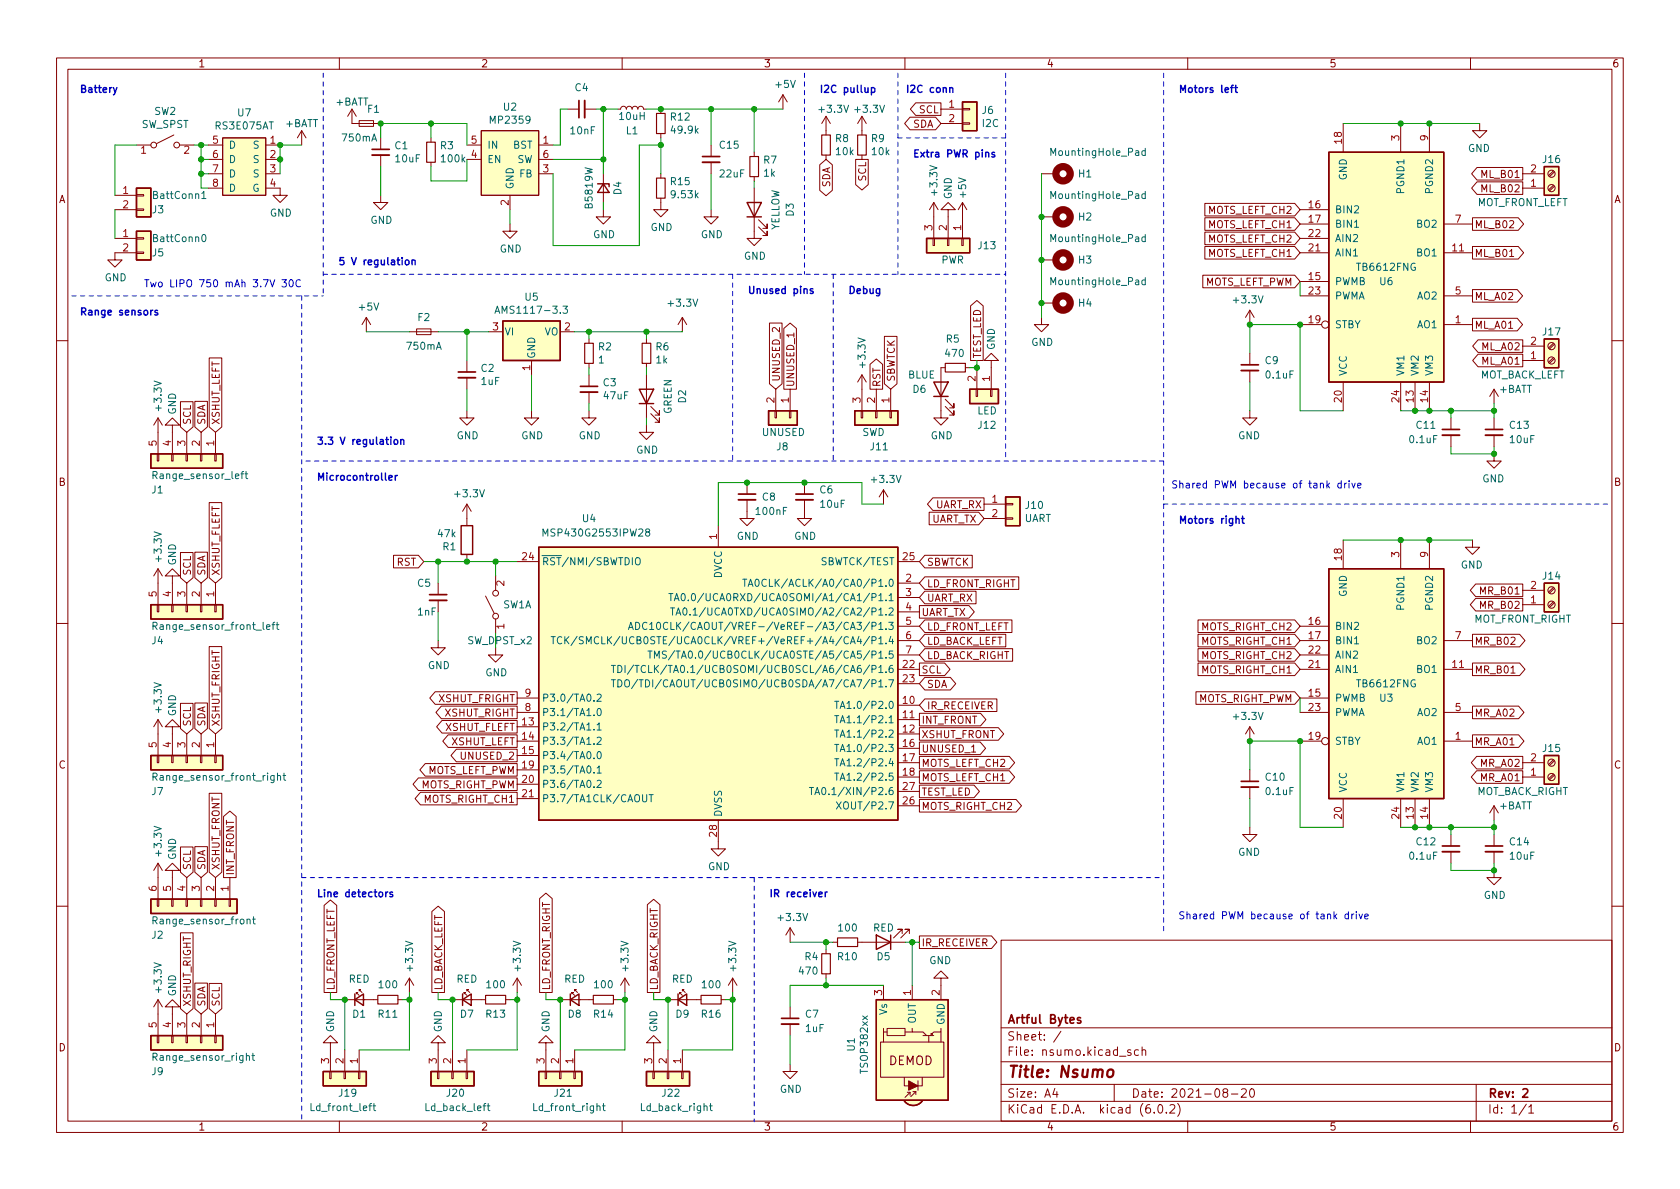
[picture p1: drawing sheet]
<svg xmlns="http://www.w3.org/2000/svg" width="297mm" height="210mm" viewBox="0 0 297 210" stroke-linecap="round" stroke-linejoin="round" font-family="sans-serif">
<defs><g id="words">
<text font-size="2.8" fill="#840000" x="178" y="190.6">Title: Nsumo</text>
<g font-size="2.1" fill="#840000">
<text x="178" y="184">Sheet: /</text>
<text x="178" y="181">Artful Bytes</text>
<text x="157.1" y="188.3">DEMOD</text>
<text x="178" y="186.7">File: nsumo.kicad_sch</text>
<text x="178" y="196.9">KiCad E.D.A. kicad (6.0.2)</text>
<text x="178" y="194.1">Size: A4</text>
<text x="200" y="194.1">Date: 2021-08-20</text>
<text x="263" y="194.1">Rev: 2</text>
<text x="263" y="196.9">Id: 1/1</text>
</g>
<g font-size="1.8" fill="#840000">
<text x="35" y="11.9">1</text>
<text x="85" y="11.9">2</text>
<text x="135" y="11.9">3</text>
<text x="185" y="11.9">4</text>
<text x="235" y="11.9">5</text>
<text x="285" y="11.9">6</text>
<text x="161.4" y="22.6">SDA</text>
<text x="162.5" y="20">SCL</text>
<text x="10.3" y="35.9">A</text>
<text x="146.8" y="33.2" transform="rotate(-90 146.8 33.2)">SDA</text>
<text x="153.1" y="32" transform="rotate(-90 153.1 32)">SCL</text>
<text x="262.1" y="31.5">ML_B01</text>
<text x="262.1" y="34">ML_B02</text>
<text x="285.3" y="35.9">A</text>
<text x="213.6" y="40.3">MOTS_LEFT_CH1</text>
<text x="213.6" y="37.8">MOTS_LEFT_CH2</text>
<text x="260.7" y="40.3">ML_B02</text>
<text x="213.6" y="45.4">MOTS_LEFT_CH1</text>
<text x="213.6" y="42.9">MOTS_LEFT_CH2</text>
<text x="260.7" y="45.4">ML_B01</text>
<text x="212.8" y="50.5">MOTS_LEFT_PWM</text>
<text x="260.7" y="53">ML_A02</text>
<text x="260.7" y="58.1">ML_A01</text>
<text x="173.4" y="63.4" transform="rotate(-90 173.4 63.4)">TEST_LED</text>
<text x="262.1" y="64.5">ML_A01</text>
<text x="262.1" y="61.9">ML_A02</text>
<text x="137.9" y="67.6" transform="rotate(-90 137.9 67.6)">UNUSED_2</text>
<text x="140.4" y="68.5" transform="rotate(-90 140.4 68.5)">UNUSED_1</text>
<text x="155.7" y="68.5" transform="rotate(-90 155.7 68.5)">RST</text>
<text x="158.2" y="67.6" transform="rotate(-90 158.2 67.6)">SBWTCK</text>
<text x="33.7" y="75.2" transform="rotate(-90 33.7 75.2)">SCL</text>
<text x="36.3" y="75.2" transform="rotate(-90 36.3 75.2)">SDA</text>
<text x="38.8" y="75.2" transform="rotate(-90 38.8 75.2)">XSHUT_LEFT</text>
<text x="10.3" y="85.9">B</text>
<text x="165.3" y="89.9">UART_RX</text>
<text x="285.3" y="85.9">B</text>
<text x="164.6" y="92.4">UART_TX</text>
<text x="33.7" y="101.8" transform="rotate(-90 33.7 101.8)">SCL</text>
<text x="36.3" y="101.8" transform="rotate(-90 36.3 101.8)">SDA</text>
<text x="38.8" y="101.8" transform="rotate(-90 38.8 101.8)">XSHUT_FLEFT</text>
<text x="70.1" y="100">RST</text>
<text x="163.8" y="100">SBWTCK</text>
<text x="163.8" y="106.4">UART_RX</text>
<text x="163.8" y="103.8">LD_FRONT_RIGHT</text>
<text x="261.9" y="107.7">MR_B02</text>
<text x="261.9" y="105.1">MR_B01</text>
<text x="162.9" y="108.9">UART_TX</text>
<text x="163.8" y="111.5">LD_FRONT_LEFT</text>
<text x="212.5" y="111.5">MOTS_RIGHT_CH2</text>
<text x="162.9" y="119.1">SCL</text>
<text x="163.8" y="114">LD_BACK_LEFT</text>
<text x="163.8" y="116.5">LD_BACK_RIGHT</text>
<text x="212.5" y="116.5">MOTS_RIGHT_CH2</text>
<text x="212.5" y="114">MOTS_RIGHT_CH1</text>
<text x="212.5" y="119.1">MOTS_RIGHT_CH1</text>
<text x="260.7" y="114">MR_B02</text>
<text x="260.7" y="119.1">MR_B01</text>
<text x="77.6" y="124.2">XSHUT_FRIGHT</text>
<text x="163.8" y="121.6">SDA</text>
<text x="163.8" y="125.4">IR_RECEIVER</text>
<text x="211.7" y="124.2">MOTS_RIGHT_PWM</text>
<text x="33.7" y="128.5" transform="rotate(-90 33.7 128.5)">SCL</text>
<text x="36.3" y="128.5" transform="rotate(-90 36.3 128.5)">SDA</text>
<text x="38.8" y="128.5" transform="rotate(-90 38.8 128.5)">XSHUT_FRIGHT</text>
<text x="78.6" y="129.2">XSHUT_FLEFT</text>
<text x="78.6" y="126.7">XSHUT_RIGHT</text>
<text x="79.7" y="131.8">XSHUT_LEFT</text>
<text x="162.9" y="130.5">XSHUT_FRONT</text>
<text x="162.9" y="128">INT_FRONT</text>
<text x="260.7" y="126.7">MR_A02</text>
<text x="260.7" y="131.8">MR_A01</text>
<text x="10.3" y="135.9">C</text>
<text x="75.3" y="136.9">MOTS_LEFT_PWM</text>
<text x="81.7" y="134.3">UNUSED_2</text>
<text x="162.9" y="133.1">UNUSED_1</text>
<text x="162.9" y="135.6">MOTS_LEFT_CH2</text>
<text x="261.9" y="135.6">MR_A02</text>
<text x="285.3" y="135.9">C</text>
<text x="74.2" y="139.4">MOTS_RIGHT_PWM</text>
<text x="75" y="141.9">MOTS_RIGHT_CH1</text>
<text x="162.9" y="140.7">TEST_LED</text>
<text x="162.9" y="143.2">MOTS_RIGHT_CH2</text>
<text x="162.9" y="138.1">MOTS_LEFT_CH1</text>
<text x="261.9" y="138.1">MR_A01</text>
<text x="33.7" y="153.9" transform="rotate(-90 33.7 153.9)">SCL</text>
<text x="36.3" y="153.9" transform="rotate(-90 36.3 153.9)">SDA</text>
<text x="38.8" y="153.9" transform="rotate(-90 38.8 153.9)">XSHUT_FRONT</text>
<text x="41.4" y="154.9" transform="rotate(-90 41.4 154.9)">INT_FRONT</text>
<text x="162.9" y="167.3">IR_RECEIVER</text>
<text x="33.7" y="178" transform="rotate(-90 33.7 178)">XSHUT_RIGHT</text>
<text x="36.3" y="178" transform="rotate(-90 36.3 178)">SDA</text>
<text x="38.8" y="178" transform="rotate(-90 38.8 178)">SCL</text>
<text x="59.1" y="175.2" transform="rotate(-90 59.1 175.2)">LD_FRONT_LEFT</text>
<text x="78.2" y="175.2" transform="rotate(-90 78.2 175.2)">LD_BACK_LEFT</text>
<text x="97.2" y="175.2" transform="rotate(-90 97.2 175.2)">LD_FRONT_RIGHT</text>
<text x="116.3" y="175.2" transform="rotate(-90 116.3 175.2)">LD_BACK_RIGHT</text>
<text x="10.3" y="185.9">D</text>
<text x="285.3" y="185.9">D</text>
<text x="35" y="199.9">1</text>
<text x="85" y="199.9">2</text>
<text x="135" y="199.9">3</text>
<text x="185" y="199.9">4</text>
<text x="235" y="199.9">5</text>
<text x="285" y="199.9">6</text>
</g>
<g font-size="1.8" fill="#0000c2">
<text x="14" y="16.4">Battery</text>
<text x="144.8" y="16.4">I2C pullup</text>
<text x="160" y="16.4">I2C conn</text>
<text x="208.3" y="16.4">Motors left</text>
<text x="161.3" y="27.8">Extra PWR pins</text>
<text x="59.7" y="46.9">5 V regulation</text>
<text x="25.4" y="50.8">Two LIPO 750 mAh 3.7V 30C</text>
<text x="132.1" y="52">Unused pins</text>
<text x="149.9" y="52">Debug</text>
<text x="14" y="55.8">Range sensors</text>
<text x="55.9" y="78.6">3.3 V regulation</text>
<text x="55.9" y="85">Microcontroller</text>
<text x="207" y="86.3">Shared PWM because of tank drive</text>
<text x="208.3" y="92.6">Motors right</text>
<text x="55.9" y="158.6">Line detectors</text>
<text x="135.9" y="158.6">IR receiver</text>
<text x="208.3" y="162.5">Shared PWM because of tank drive</text>
</g>
<g font-size="1.8" fill="#006464">
<text x="101.7" y="16.1">C4</text>
<text x="137.2" y="15.5">+5V</text>
<text x="25" y="22.6">SW_SPST</text>
<text x="27.3" y="20.3">SW2</text>
<text x="38.2" y="22.9">RS3E075AT</text>
<text x="42" y="20.6">U7</text>
<text x="50.5" y="22.5">+BATT</text>
<text x="59.4" y="18.7">+BATT</text>
<text x="65" y="19.9">F1</text>
<text x="86.9" y="21.9">MP2359</text>
<text x="89" y="19.6">U2</text>
<text x="100.9" y="23.7">10nF</text>
<text x="109.6" y="21.2">10uH</text>
<text x="110.7" y="23.7">L1</text>
<text x="118.6" y="21.3">R12</text>
<text x="118.8" y="23.6">49.9k</text>
<text x="145" y="19.9">+3.3V</text>
<text x="151.3" y="19.9">+3.3V</text>
<text x="173.7" y="20.1">J6</text>
<text x="173.7" y="22.4">I2C</text>
<text x="40.4" y="26.3">D</text>
<text x="40.4" y="28.8">D</text>
<text x="44.8" y="26.3">S</text>
<text x="44.8" y="28.8">S</text>
<text x="60.6" y="25">750mA</text>
<text x="69.8" y="26.4">C1</text>
<text x="70" y="28.7">10uF</text>
<text x="77.9" y="26.4">R3</text>
<text x="78.1" y="28.7">100k</text>
<text x="86.1" y="28.8">EN</text>
<text x="86.1" y="26.3">IN</text>
<text x="90.7" y="26.3">BST</text>
<text x="91.4" y="28.8">SW</text>
<text x="127.3" y="26.3">C15</text>
<text x="135" y="28.9">R7</text>
<text x="147.7" y="25.1">R8</text>
<text x="147.9" y="27.4">10k</text>
<text x="154.1" y="25.1">R9</text>
<text x="154.2" y="27.4">10k</text>
<text x="186.1" y="27.6">MountingHole_Pad</text>
<text x="259.5" y="26.9">GND</text>
<text x="272.8" y="28.8">J16</text>
<text x="27.3" y="35.2">BattConn1</text>
<text x="40.4" y="31.4">D</text>
<text x="40.4" y="33.9">D</text>
<text x="44.6" y="33.9">G</text>
<text x="44.8" y="31.4">S</text>
<text x="90.8" y="33.5" transform="rotate(-90 90.8 33.5)">GND</text>
<text x="91.9" y="31.4">FB</text>
<text x="109.9" y="34.4" transform="rotate(-90 109.9 34.4)">D4</text>
<text x="118.6" y="32.7">R15</text>
<text x="118.8" y="35">9.53k</text>
<text x="127.3" y="31.4">22uF</text>
<text x="135.1" y="31.2">1k</text>
<text x="165.7" y="34.3" transform="rotate(-90 165.7 34.3)">+3.3V</text>
<text x="168.3" y="35.2" transform="rotate(-90 168.3 35.2)">GND</text>
<text x="170.8" y="34.9" transform="rotate(-90 170.8 34.9)">+5V</text>
<text x="186.1" y="35.2">MountingHole_Pad</text>
<text x="190.7" y="31.4">H1</text>
<text x="238.1" y="31.9" transform="rotate(-90 238.1 31.9)">GND</text>
<text x="248.3" y="34" transform="rotate(-90 248.3 34)">PGND1</text>
<text x="253.4" y="34" transform="rotate(-90 253.4 34)">PGND2</text>
<text x="27" y="37.7">J3</text>
<text x="47.7" y="38.3">GND</text>
<text x="65.5" y="39.6">GND</text>
<text x="104.8" y="36.7" transform="rotate(-90 104.8 36.7)">B5819W</text>
<text x="115" y="40.8">GND</text>
<text x="137.8" y="40.9" transform="rotate(-90 137.8 40.9)">YELLOW</text>
<text x="140.3" y="38.2" transform="rotate(-90 140.3 38.2)">D3</text>
<text x="190.7" y="39">H2</text>
<text x="236" y="37.7">BIN2</text>
<text x="236" y="40.3">BIN1</text>
<text x="250.6" y="40.3">BO2</text>
<text x="261" y="36.4">MOT_FRONT_LEFT</text>
<text x="27" y="45.3">J5</text>
<text x="27.3" y="42.8">BattConn0</text>
<text x="88.3" y="44.6">GND</text>
<text x="104.8" y="42.1">GND</text>
<text x="123.9" y="42.1">GND</text>
<text x="131.5" y="45.9">GND</text>
<text x="166.4" y="46.6">PWR</text>
<text x="173" y="44.1">J13</text>
<text x="186.1" y="42.8">MountingHole_Pad</text>
<text x="190.7" y="46.6">H3</text>
<text x="236" y="45.3">AIN1</text>
<text x="236" y="42.8">AIN2</text>
<text x="240.1" y="47.9">TB6612FNG</text>
<text x="250.6" y="45.3">BO1</text>
<text x="18.5" y="49.7">GND</text>
<text x="92.8" y="53.2">U5</text>
<text x="186.1" y="50.4">MountingHole_Pad</text>
<text x="218.3" y="53.6">+3.3V</text>
<text x="236" y="50.4">PWMB</text>
<text x="236" y="53">PWMA</text>
<text x="244" y="50.4">U6</text>
<text x="250.6" y="53">AO2</text>
<text x="63.6" y="54.9">+5V</text>
<text x="73.9" y="56.8">F2</text>
<text x="88.5" y="55.5">AMS1117-3.3</text>
<text x="89.2" y="59.3">VI</text>
<text x="96.2" y="59.3">VO</text>
<text x="118.3" y="54.2">+3.3V</text>
<text x="190.7" y="54.2">H4</text>
<text x="236" y="58">STBY</text>
<text x="250.6" y="58">AO1</text>
<text x="272.8" y="59.3">J17</text>
<text x="72" y="61.8">750mA</text>
<text x="85.1" y="65.8">C2</text>
<text x="94.6" y="63.5" transform="rotate(-90 94.6 63.5)">GND</text>
<text x="105.8" y="61.9">R2</text>
<text x="105.8" y="64.3">1</text>
<text x="116" y="61.9">R6</text>
<text x="116" y="64.3">1k</text>
<text x="153" y="64.8" transform="rotate(-90 153 64.8)">+3.3V</text>
<text x="167.3" y="63.1">470</text>
<text x="167.3" y="60.6">R5</text>
<text x="175.9" y="61.9" transform="rotate(-90 175.9 61.9)">GND</text>
<text x="182.3" y="61.2">GND</text>
<text x="223.7" y="64.4">C9</text>
<text x="85.1" y="68.1">1uF</text>
<text x="106.7" y="68.3">C3</text>
<text x="106.8" y="70.6">47uF</text>
<text x="121.3" y="71.2" transform="rotate(-90 121.3 71.2)">D2</text>
<text x="160.5" y="66.9">BLUE</text>
<text x="161.4" y="69.5">D6</text>
<text x="223.9" y="66.9">0.1uF</text>
<text x="238.1" y="66.5" transform="rotate(-90 238.1 66.5)">VCC</text>
<text x="248.3" y="66.5" transform="rotate(-90 248.3 66.5)">VM1</text>
<text x="250.8" y="66.5" transform="rotate(-90 250.8 66.5)">VM2</text>
<text x="253.4" y="66.5" transform="rotate(-90 253.4 66.5)">VM3</text>
<text x="261.5" y="66.9">MOT_BACK_LEFT</text>
<text x="265.1" y="69.5">+BATT</text>
<text x="28.6" y="72.4" transform="rotate(-90 28.6 72.4)">+3.3V</text>
<text x="31.1" y="73.3" transform="rotate(-90 31.1 73.3)">GND</text>
<text x="80.7" y="77.7">GND</text>
<text x="92.1" y="77.7">GND</text>
<text x="102.3" y="77.7">GND</text>
<text x="118.7" y="73.2" transform="rotate(-90 118.7 73.2)">GREEN</text>
<text x="134.8" y="77.1">UNUSED</text>
<text x="152.4" y="77.1">SWD</text>
<text x="164.5" y="77.7">GND</text>
<text x="172.8" y="73.3">LED</text>
<text x="173" y="75.8">J12</text>
<text x="218.9" y="77.7">GND</text>
<text x="250.5" y="75.8">C11</text>
<text x="267" y="75.8">C13</text>
<text x="112.5" y="80.2">GND</text>
<text x="137.3" y="79.6">J8</text>
<text x="154" y="79.6">J11</text>
<text x="249.3" y="78.4">0.1uF</text>
<text x="267" y="78.4">10uF</text>
<text x="26.9" y="87.2">J1</text>
<text x="27.4" y="84.7">Range_sensor_left</text>
<text x="80.6" y="87.9">+3.3V</text>
<text x="134.8" y="88.5">C8</text>
<text x="145" y="87.2">C6</text>
<text x="145.1" y="89.8">10uF</text>
<text x="154.3" y="85.4">+3.3V</text>
<text x="181.4" y="90">J10</text>
<text x="262.1" y="85.3">GND</text>
<text x="77.5" y="95">47k</text>
<text x="96.7" y="94.9">MSP430G2553IPW28</text>
<text x="103" y="92.3">U4</text>
<text x="130.2" y="95.4">GND</text>
<text x="133.8" y="91.1">100nF</text>
<text x="140.4" y="95.4">GND</text>
<text x="181.1" y="92.3">UART</text>
<text x="28.6" y="99.1" transform="rotate(-90 28.6 99.1)">+3.3V</text>
<text x="31.1" y="100" transform="rotate(-90 31.1 100)">GND</text>
<text x="78.3" y="97.3">R1</text>
<text x="95.8" y="99.9">~{RST}/NMI/SBWTDIO</text>
<text x="145.5" y="99.9">SBWTCK/TEST</text>
<text x="258.3" y="100.5">GND</text>
<text x="73.8" y="103.8">C5</text>
<text x="88.9" y="107.6">SW1A</text>
<text x="123.6" y="106.3">TA0.0/UCA0RXD/UCA0SOMI/A1/CA1/P1.1</text>
<text x="127.6" y="102.3" transform="rotate(-90 127.6 102.3)">DVCC</text>
<text x="135" y="103.8">TA0CLK/ACLK/A0/CA0/P1.0</text>
<text x="238.1" y="105.5" transform="rotate(-90 238.1 105.5)">GND</text>
<text x="248.3" y="107.7" transform="rotate(-90 248.3 107.7)">PGND1</text>
<text x="253.4" y="107.7" transform="rotate(-90 253.4 107.7)">PGND2</text>
<text x="272.8" y="102.5">J14</text>
<text x="26.9" y="113.9">J4</text>
<text x="27.7" y="111.4">Range_sensor_front_left</text>
<text x="73.9" y="108.8">1nF</text>
<text x="105.8" y="113.9">TCK/SMCLK/UCB0STE/UCA0CLK/VREF+/VeREF+/A4/CA4/P1.4</text>
<text x="118.5" y="111.4">ADC10CLK/CAOUT/VREF-/VeREF-/A3/CA3/P1.3</text>
<text x="123.8" y="108.8">TA0.1/UCA0TXD/UCA0SIMO/A2/CA2/P1.2</text>
<text x="236" y="111.4">BIN2</text>
<text x="236" y="113.9">BIN1</text>
<text x="250.6" y="113.9">BO2</text>
<text x="260.5" y="110.1">MOT_FRONT_RIGHT</text>
<text x="75.6" y="118.3">GND</text>
<text x="85.8" y="119.6">GND</text>
<text x="115.3" y="119">TDI/TCLK/TA0.1/UCB0SOMI/UCB0SCL/A6/CA6/P1.6</text>
<text x="120.6" y="116.5">TMS/TA0.0/UCB0CLK/UCA0STE/A5/CA5/P1.5</text>
<text x="236" y="119">AIN1</text>
<text x="236" y="116.5">AIN2</text>
<text x="250.6" y="119">BO1</text>
<text x="28.6" y="125.8" transform="rotate(-90 28.6 125.8)">+3.3V</text>
<text x="95.8" y="124.1">P3.0/TA0.2</text>
<text x="114.6" y="121.5">TDO/TDI/CAOUT/UCB0SIMO/UCB0SDA/A7/CA7/P1.7</text>
<text x="149.3" y="125.3">TA1.0/P2.0</text>
<text x="236" y="124.1">PWMB</text>
<text x="240.1" y="121.5">TB6612FNG</text>
<text x="244" y="124.1">U3</text>
<text x="31.1" y="126.7" transform="rotate(-90 31.1 126.7)">GND</text>
<text x="95.8" y="129.2">P3.2/TA1.1</text>
<text x="95.8" y="131.7">P3.3/TA1.2</text>
<text x="95.8" y="126.6">P3.1/TA1.0</text>
<text x="149.3" y="127.9">TA1.1/P2.1</text>
<text x="149.3" y="130.4">TA1.1/P2.2</text>
<text x="218.3" y="127.3">+3.3V</text>
<text x="236" y="131.7">STBY</text>
<text x="236" y="126.6">PWMA</text>
<text x="250.6" y="131.7">AO1</text>
<text x="250.6" y="126.6">AO2</text>
<text x="95.8" y="134.2">P3.4/TA0.0</text>
<text x="95.8" y="136.8">P3.5/TA0.1</text>
<text x="149.3" y="133">TA1.0/P2.3</text>
<text x="149.3" y="135.5">TA1.2/P2.4</text>
<text x="272.8" y="133">J15</text>
<text x="26.9" y="140.6">J7</text>
<text x="27.6" y="138">Range_sensor_front_right</text>
<text x="95.8" y="139.3">P3.6/TA0.2</text>
<text x="95.8" y="141.9">P3.7/TA1CLK/CAOUT</text>
<text x="145.9" y="140.6">TA0.1/XIN/P2.6</text>
<text x="149.2" y="143.1">XOUT/P2.7</text>
<text x="149.3" y="138">TA1.2/P2.5</text>
<text x="223.8" y="138">C10</text>
<text x="223.9" y="140.6">0.1uF</text>
<text x="238.1" y="140.2" transform="rotate(-90 238.1 140.2)">VCC</text>
<text x="248.3" y="140.2" transform="rotate(-90 248.3 140.2)">VM1</text>
<text x="250.8" y="140.2" transform="rotate(-90 250.8 140.2)">VM2</text>
<text x="253.4" y="140.2" transform="rotate(-90 253.4 140.2)">VM3</text>
<text x="261" y="140.6">MOT_BACK_RIGHT</text>
<text x="265.1" y="143.1">+BATT</text>
<text x="127.6" y="144.5" transform="rotate(-90 127.6 144.5)">DVSS</text>
<text x="250.5" y="149.5">C12</text>
<text x="267" y="149.5">C14</text>
<text x="28.6" y="151.2" transform="rotate(-90 28.6 151.2)">+3.3V</text>
<text x="31.1" y="152.1" transform="rotate(-90 31.1 152.1)">GND</text>
<text x="125.2" y="153.9">GND</text>
<text x="218.9" y="151.3">GND</text>
<text x="249.3" y="152">0.1uF</text>
<text x="267" y="152">10uF</text>
<text x="262.3" y="158.9">GND</text>
<text x="26.9" y="166">J2</text>
<text x="27.4" y="163.4">Range_sensor_front</text>
<text x="137.7" y="162.9">+3.3V</text>
<text x="148.4" y="164.7">100</text>
<text x="154.3" y="164.7">RED</text>
<text x="61.6" y="173.8">RED</text>
<text x="73" y="171.5" transform="rotate(-90 73 171.5)">+3.3V</text>
<text x="80.7" y="173.8">RED</text>
<text x="92.1" y="171.5" transform="rotate(-90 92.1 171.5)">+3.3V</text>
<text x="99.7" y="173.8">RED</text>
<text x="111.1" y="171.5" transform="rotate(-90 111.1 171.5)">+3.3V</text>
<text x="118.8" y="173.8">RED</text>
<text x="130.2" y="171.5" transform="rotate(-90 130.2 171.5)">+3.3V</text>
<text x="141.4" y="172.3">470</text>
<text x="142.3" y="169.8">R4</text>
<text x="148.2" y="169.8">R10</text>
<text x="155.1" y="169.8">D5</text>
<text x="164.3" y="170.5">GND</text>
<text x="28.6" y="175.3" transform="rotate(-90 28.6 175.3)">+3.3V</text>
<text x="31.1" y="176.2" transform="rotate(-90 31.1 176.2)">GND</text>
<text x="62.4" y="180">D1</text>
<text x="67" y="180">R11</text>
<text x="67.1" y="174.7">100</text>
<text x="81.4" y="180">D7</text>
<text x="86" y="180">R13</text>
<text x="86.2" y="174.7">100</text>
<text x="100.5" y="180">D8</text>
<text x="105.1" y="180">R14</text>
<text x="105.2" y="174.7">100</text>
<text x="119.5" y="180">D9</text>
<text x="124.1" y="180">R16</text>
<text x="124.3" y="174.7">100</text>
<text x="142.4" y="180">C7</text>
<text x="156.8" y="179.4" transform="rotate(-90 156.8 179.4)">Vs</text>
<text x="59.1" y="182.6" transform="rotate(-90 59.1 182.6)">GND</text>
<text x="78.1" y="182.6" transform="rotate(-90 78.1 182.6)">GND</text>
<text x="97.2" y="182.6" transform="rotate(-90 97.2 182.6)">GND</text>
<text x="116.2" y="182.6" transform="rotate(-90 116.2 182.6)">GND</text>
<text x="142.5" y="182.5">1uF</text>
<text x="151.1" y="185.8" transform="rotate(-90 151.1 185.8)">U1</text>
<text x="161.9" y="181" transform="rotate(-90 161.9 181)">OUT</text>
<text x="167" y="181.2" transform="rotate(-90 167 181.2)">GND</text>
<text x="26.9" y="190.1">J9</text>
<text x="27.4" y="187.6">Range_sensor_right</text>
<text x="153.4" y="189.6" transform="rotate(-90 153.4 189.6)">TSOP382xx</text>
<text x="55.2" y="196.5">Ld_front_left</text>
<text x="60" y="193.9">J19</text>
<text x="75.5" y="196.5">Ld_back_left</text>
<text x="79" y="193.9">J20</text>
<text x="94.5" y="196.5">Ld_front_right</text>
<text x="98.1" y="193.9">J21</text>
<text x="113.5" y="196.5">Ld_back_right</text>
<text x="117.1" y="193.9">J22</text>
<text x="137.9" y="193.2">GND</text>
</g>
<g font-size="1.8" fill="#a90000">
<text x="167.8" y="19">1</text>
<text x="167.8" y="21.6">2</text>
<text x="24.9" y="27.2">1</text>
<text x="32.5" y="27.2">2</text>
<text x="37.6" y="25.4">5</text>
<text x="37.6" y="27.9">6</text>
<text x="47.8" y="25.4">1</text>
<text x="47.8" y="27.9">2</text>
<text x="83.3" y="27.9">4</text>
<text x="83.3" y="25.4">5</text>
<text x="96" y="25.4">1</text>
<text x="96" y="27.9">6</text>
<text x="237.2" y="25.4" transform="rotate(-90 237.2 25.4)">18</text>
<text x="247.4" y="24.9" transform="rotate(-90 247.4 24.9)">3</text>
<text x="252.5" y="24.9" transform="rotate(-90 252.5 24.9)">9</text>
<text x="21.7" y="34.3">1</text>
<text x="37.6" y="30.5">7</text>
<text x="37.6" y="33">8</text>
<text x="47.8" y="30.5">3</text>
<text x="47.8" y="33">4</text>
<text x="96" y="30.5">3</text>
<text x="270.7" y="33">1</text>
<text x="270.7" y="30.5">2</text>
<text x="21.7" y="36.8">2</text>
<text x="21.7" y="41.9">1</text>
<text x="89.9" y="36.3" transform="rotate(-90 89.9 36.3)">2</text>
<text x="164.8" y="40.7" transform="rotate(-90 164.8 40.7)">3</text>
<text x="167.4" y="40.7" transform="rotate(-90 167.4 40.7)">2</text>
<text x="169.9" y="40.7" transform="rotate(-90 169.9 40.7)">1</text>
<text x="231.4" y="36.8">16</text>
<text x="231.4" y="39.4">17</text>
<text x="231.4" y="41.9">22</text>
<text x="257.3" y="39.4">7</text>
<text x="21.7" y="44.4">2</text>
<text x="231.4" y="44.4">21</text>
<text x="256.8" y="44.4">11</text>
<text x="231.4" y="49.5">15</text>
<text x="231.4" y="52.1">23</text>
<text x="257.3" y="52.1">5</text>
<text x="87.1" y="58.4">3</text>
<text x="99.8" y="58.4">2</text>
<text x="231.4" y="57.1">19</text>
<text x="257.3" y="57.1">1</text>
<text x="93.7" y="65.5" transform="rotate(-90 93.7 65.5)">1</text>
<text x="270.7" y="63.5">1</text>
<text x="270.7" y="61">2</text>
<text x="136.9" y="71.2" transform="rotate(-90 136.9 71.2)">2</text>
<text x="139.4" y="71.2" transform="rotate(-90 139.4 71.2)">1</text>
<text x="152.1" y="71.2" transform="rotate(-90 152.1 71.2)">3</text>
<text x="154.7" y="71.2" transform="rotate(-90 154.7 71.2)">2</text>
<text x="157.2" y="71.2" transform="rotate(-90 157.2 71.2)">1</text>
<text x="172.5" y="67.4" transform="rotate(-90 172.5 67.4)">2</text>
<text x="175" y="67.4" transform="rotate(-90 175 67.4)">1</text>
<text x="237.2" y="71.1" transform="rotate(-90 237.2 71.1)">20</text>
<text x="247.4" y="71.1" transform="rotate(-90 247.4 71.1)">24</text>
<text x="249.9" y="71.1" transform="rotate(-90 249.9 71.1)">13</text>
<text x="252.5" y="71.1" transform="rotate(-90 252.5 71.1)">14</text>
<text x="27.7" y="78.8" transform="rotate(-90 27.7 78.8)">5</text>
<text x="30.2" y="78.8" transform="rotate(-90 30.2 78.8)">4</text>
<text x="32.8" y="78.8" transform="rotate(-90 32.8 78.8)">3</text>
<text x="35.3" y="78.8" transform="rotate(-90 35.3 78.8)">2</text>
<text x="37.8" y="78.8" transform="rotate(-90 37.8 78.8)">1</text>
<text x="175.4" y="88.9">1</text>
<text x="126.7" y="95.4" transform="rotate(-90 126.7 95.4)">1</text>
<text x="175.4" y="91.4">2</text>
<text x="92.4" y="99.1">24</text>
<text x="159.7" y="99.1">25</text>
<text x="237.2" y="99" transform="rotate(-90 237.2 99)">18</text>
<text x="247.4" y="98.5" transform="rotate(-90 247.4 98.5)">3</text>
<text x="252.5" y="98.5" transform="rotate(-90 252.5 98.5)">9</text>
<text x="27.7" y="105.5" transform="rotate(-90 27.7 105.5)">5</text>
<text x="30.2" y="105.5" transform="rotate(-90 30.2 105.5)">4</text>
<text x="32.8" y="105.5" transform="rotate(-90 32.8 105.5)">3</text>
<text x="35.3" y="105.5" transform="rotate(-90 35.3 105.5)">2</text>
<text x="37.8" y="105.5" transform="rotate(-90 37.8 105.5)">1</text>
<text x="89.2" y="103.6" transform="rotate(-90 89.2 103.6)">2</text>
<text x="160.2" y="102.9">2</text>
<text x="160.2" y="105.4">3</text>
<text x="160.2" y="107.9">4</text>
<text x="270.7" y="106.7">1</text>
<text x="270.7" y="104.1">2</text>
<text x="89.2" y="111.2" transform="rotate(-90 89.2 111.2)">1</text>
<text x="160.2" y="110.5">5</text>
<text x="160.2" y="113">6</text>
<text x="231.4" y="110.5">16</text>
<text x="231.4" y="113">17</text>
<text x="257.3" y="113">7</text>
<text x="159.7" y="118.1">22</text>
<text x="160.2" y="115.6">7</text>
<text x="231.4" y="118.1">21</text>
<text x="231.4" y="115.6">22</text>
<text x="256.8" y="118.1">11</text>
<text x="92.9" y="125.7">8</text>
<text x="92.9" y="123.2">9</text>
<text x="159.7" y="124.5">10</text>
<text x="159.7" y="120.6">23</text>
<text x="231.4" y="123.2">15</text>
<text x="231.4" y="125.7">23</text>
<text x="257.3" y="125.7">5</text>
<text x="92.4" y="128.3">13</text>
<text x="92.4" y="130.8">14</text>
<text x="159.7" y="127">11</text>
<text x="159.7" y="129.5">12</text>
<text x="231.4" y="130.8">19</text>
<text x="257.3" y="130.8">1</text>
<text x="27.7" y="132.2" transform="rotate(-90 27.7 132.2)">5</text>
<text x="30.2" y="132.2" transform="rotate(-90 30.2 132.2)">4</text>
<text x="32.8" y="132.2" transform="rotate(-90 32.8 132.2)">3</text>
<text x="35.3" y="132.2" transform="rotate(-90 35.3 132.2)">2</text>
<text x="37.8" y="132.2" transform="rotate(-90 37.8 132.2)">1</text>
<text x="92.4" y="133.3">15</text>
<text x="92.4" y="135.9">19</text>
<text x="159.7" y="132.1">16</text>
<text x="159.7" y="134.6">17</text>
<text x="159.7" y="137.2">18</text>
<text x="270.7" y="137.2">1</text>
<text x="270.7" y="134.6">2</text>
<text x="92.4" y="138.4">20</text>
<text x="92.4" y="141">21</text>
<text x="159.7" y="142.2">26</text>
<text x="159.7" y="139.7">27</text>
<text x="126.7" y="147.9" transform="rotate(-90 126.7 147.9)">28</text>
<text x="237.2" y="144.7" transform="rotate(-90 237.2 144.7)">20</text>
<text x="247.4" y="144.7" transform="rotate(-90 247.4 144.7)">24</text>
<text x="249.9" y="144.7" transform="rotate(-90 249.9 144.7)">13</text>
<text x="252.5" y="144.7" transform="rotate(-90 252.5 144.7)">14</text>
<text x="27.7" y="157.6" transform="rotate(-90 27.7 157.6)">6</text>
<text x="30.2" y="157.6" transform="rotate(-90 30.2 157.6)">5</text>
<text x="32.8" y="157.6" transform="rotate(-90 32.8 157.6)">4</text>
<text x="35.3" y="157.6" transform="rotate(-90 35.3 157.6)">3</text>
<text x="37.8" y="157.6" transform="rotate(-90 37.8 157.6)">2</text>
<text x="40.4" y="157.6" transform="rotate(-90 40.4 157.6)">1</text>
<text x="156" y="176" transform="rotate(-90 156 176)">3</text>
<text x="161" y="176" transform="rotate(-90 161 176)">1</text>
<text x="166.1" y="176" transform="rotate(-90 166.1 176)">2</text>
<text x="27.7" y="181.7" transform="rotate(-90 27.7 181.7)">5</text>
<text x="30.2" y="181.7" transform="rotate(-90 30.2 181.7)">4</text>
<text x="32.8" y="181.7" transform="rotate(-90 32.8 181.7)">3</text>
<text x="35.3" y="181.7" transform="rotate(-90 35.3 181.7)">2</text>
<text x="37.8" y="181.7" transform="rotate(-90 37.8 181.7)">1</text>
<text x="58.2" y="188.1" transform="rotate(-90 58.2 188.1)">3</text>
<text x="60.7" y="188.1" transform="rotate(-90 60.7 188.1)">2</text>
<text x="63.2" y="188.1" transform="rotate(-90 63.2 188.1)">1</text>
<text x="77.2" y="188.1" transform="rotate(-90 77.2 188.1)">3</text>
<text x="79.8" y="188.1" transform="rotate(-90 79.8 188.1)">2</text>
<text x="82.3" y="188.1" transform="rotate(-90 82.3 188.1)">1</text>
<text x="96.3" y="188.1" transform="rotate(-90 96.3 188.1)">3</text>
<text x="98.8" y="188.1" transform="rotate(-90 98.8 188.1)">2</text>
<text x="101.3" y="188.1" transform="rotate(-90 101.3 188.1)">1</text>
<text x="115.3" y="188.1" transform="rotate(-90 115.3 188.1)">3</text>
<text x="117.9" y="188.1" transform="rotate(-90 117.9 188.1)">2</text>
<text x="120.4" y="188.1" transform="rotate(-90 120.4 188.1)">1</text>
</g>
<text font-size="1.8" fill="#009600" x="82.7" y="113.9">SW_DPST_x2</text>
</g></defs>
<g fill="none" stroke="#840000" stroke-width=".18">
<path d="M10 10.2h277v190.1h-277zM12 12.2h273v186.1h-273zM60 10.2v2M62.2 19.3l.8 1.3M62.2 19.3v2.5h5.1M62.2 19.3l-.7 1.3M100.3 19.3h2.1M103.4 19.3h2M109.2 19.3h.5l.2-.4 .3-.1 .4 .1 .1 .4 .2-.3 .3-.2 .4 .1 .2 .4 .2-.4 .4-.1 .3 .2 .1 .3 .1-.4 .4-.1 .3 .1 .2 .4h.5M110 10.2v2M116.8 19.3v.8M138.4 16.8l-.7 1.2"/>
<path d="M138.4 16.8v2.5M138.4 16.8l.8 1.2M160 10.2v2M161.9 18.2h4.5v2.2h-4.5l-.9-1.1zM166.4 19.3h3.8M170.2 19.2h1.2v.2h-1.2zM210 10.2v2M260 10.2v2M20.3 37.1h3.8M20.3 34.5h3.8M24.1 37h1.3v.2h-1.3zM24.1 34.4h1.3v.3h-1.3z"/>
<path d="M24.1 25.6h2.6M30.7 23.9l-3 1.5M31.7 25.6h2.6M36.8 30.7h2.6M36.8 33.3h2.6M36.8 25.6h2.6M36.8 28.2h2.6M39.4 24.4h7.6v10.1h-7.6zM47 33.3h2.5v1.2h1.3l-1.3 1.3-1.2-1.3h1.2M47 30.7h2.5M47 25.6h2.5M47 28.2h2.5"/>
<path d="M53.3 23.1l.8 1.3M53.3 23.1v2.5M53.3 23.1l-.7 1.3M63.5 21.3h2.5v1h-2.5zM67.3 34.5v1.3h1.3l-1.3 1.3-1.3-1.3h1.3M67.3 24.4v2M67.3 27.4v2.1M76.2 24.4v.7M76.2 28.7v.8M82.5 25.6h2.6M82.5 28.2h2.6M85.1 23.1h10.1v11.4h-10.1z"/>
<path d="M90.2 39.6v1.3h1.2l-1.2 1.3-1.3-1.3h1.3M90.2 34.5v2.6M95.2 30.7h2.6M95.2 25.6h2.6M95.2 28.2h2.6M106.7 37.1v1.2h1.2l-1.2 1.3-1.3-1.3h1.3M106.7 30.7v5.1M116.8 35v2.1h1.3l-1.3 1.2-1.2-1.2h1.2M116.8 23.6v.8M116.8 30.7v.8M125.7 37.1v1.2h1.3l-1.3 1.3-1.2-1.3h1.2M125.7 25.6v2.1"/>
<path d="M125.7 28.7v2M133.3 33.3v8.9h1.3l-1.3 1.2-1.2-1.2h1.2M133.3 26.9v.8M133.3 31.2v.8M134.1 38.9l1.5 1.5v-.8v.8h-.7M144.9 29.1l1.1-.9 1.2 .9v4.6l-1.2 .9-1.1-.9zM146 20.6l-.7 1.2M146 20.6v3.3M146 27.4v.8M146 20.6l.8 1.2M151.3 28.2h2.2v4.4l-1.1 1-1.1-1zM152.4 20.6v3.3"/>
<path d="M152.4 27.4v.8M152.4 20.6l-.8 1.2M152.4 20.6l.8 1.2M160.9 20.7h4.5l1 1.1-1 1.1h-4.5l-1-1.1zM165.1 35.8v6.4M165.1 35.8l-.8 1.3M165.1 35.8l.8 1.3M166.4 21.8h3.8M167.6 37.1h-1.2l1.2-1.3 1.3 1.3h-1.3v5.1M170.2 21.7h1.2v.3h-1.2zM170.2 35.8v6.4M170.2 35.8l-.8 1.3"/>
<path d="M170.2 35.8l.7 1.3M184.1 30.7h2.6M184.1 38.3h2.6M213 38.5h15.9l1 1.1-1 1.1h-15.9zM213 36h15.9l1 1.1-1 1.1h-15.9zM229.9 37.1h5M229.9 39.6h5M237.5 21.8v5.1M247.6 21.8v5.1M252.7 21.8v5.1M255.3 39.6h5M260.3 38.5h8.1l1 1.1-1 1.1h-8.1z"/>
<path d="M261.2 29.6h8v2.2h-8l-1-1.1zM261.2 32.2h8v2.2h-8l-1-1.1zM261.6 21.8v1.3h-1.3l1.3 1.3 1.3-1.3h-1.3M269.2 30.7h3.8M269.2 33.3h3.8M274.7 30.2l-.9 .9M274.7 32.8l-.9 .8M274.8 30.4l-.8 .8M274.8 32.9l-.8 .9M20.3 42.2h3.8M24.1 44.6h1.3v.2h-1.3zM24.1 42h1.3v.3h-1.3z"/>
<path d="M24.1 44.7h-3.8v1.3h1.3l-1.3 1.2-1.3-1.2h1.3M64.8 56.1l-.8 1.3M64.8 56.1v2.6M64.8 56.1l.7 1.3M72.4 58.7h5.1M73.7 58.2h2.5v1h-2.5zM86.4 58.7h2.5M99.1 58.7h2.5M104.1 59.9v.8M114.3 59.9v.8M120.6 56.1l-.7 1.3M120.6 56.1v2.6"/>
<path d="M120.6 56.1l.8 1.3M134.1 40.1l1.5 1.6v-.8v.8h-.7M136 57.1h2.3v10.8l-1.1 .9-1.2-.9zM138.6 58.1l1.1-1 1.1 1v10.7h-2.2zM156.4 59.5h2.2v8.4l-1.1 .9-1.1-.9zM165 42.2h.2v1.2h-.2zM167.5 42.2h.3v1.2h-.3zM170.1 42.2h.2v1.2h-.2zM171.6 54.1l1.1-1 1.1 1v9.6h-2.2zM184.1 56.1v1.3h1.3l-1.3 1.3-1.2-1.3h1.2M184.1 46h2.6M184.1 53.6h2.6"/>
<path d="M212.7 48.7h16.2l1 1.1-1 1.1h-16.2zM213 43.6h15.9l1 1.1-1 1.1h-15.9zM213 41h15.9l1 1.2-1 1.1h-15.9zM221 54.9l.7 1.2M221 54.9v2.5M221 54.9l-.8 1.2M229.9 57.4h3.8M229.9 44.7h5M229.9 49.8h5M229.9 42.2h5M229.9 52.3h5M255.3 57.4h5"/>
<path d="M255.3 44.7h5M255.3 52.3h5M260.3 43.6h8.1l1 1.1-1 1.1h-8.1zM260.3 51.2h8l.9 1.1-.9 1.1h-8zM260.3 56.3h8l.9 1.1-.9 1.1h-8zM266.9 45.4h.7M10 60.2h2M27.9 73.9v6.4M27.9 73.9l-.7 1.3M27.9 73.9l.8 1.3M30.5 75.2h1.2l-1.2-1.3-1.3 1.3h1.3v5.1M31.9 71h2.2v4.5l-1.1 .9-1.1-.9z"/>
<path d="M33 76.4v3.9M34.4 71h2.3v4.5l-1.1 .9-1.2-.9zM35.6 76.4v3.9M37 63.3h2.2v12.2l-1.1 .9-1.1-.9zM38.1 76.4v3.9M82.5 72.6v1.3h1.3l-1.3 1.3-1.2-1.3h1.2M82.5 63.7v2.1M82.5 66.8v2M94 72.6v1.3h1.2l-1.2 1.3-1.3-1.3h1.3M94 63.7v2.6M104.1 72.6v1.3h1.3l-1.3 1.3-1.2-1.3h1.2M104.1 64.3v.7"/>
<path d="M104.1 66.3v2M104.1 69.3v2.1M114.3 75.2v1.2h1.3l-1.3 1.3-1.3-1.3h1.3M114.3 64.3v.7M114.3 66.3v7.6M115.1 73.1l1.5 1.6v-.8v.8h-.8M115.1 71.9l1.5 1.5v-.8v.8h-.8M137 72.6h.3v1.3h-.3zM137.2 68.8v3.8M139.6 72.6h.2v1.3h-.2zM139.7 68.8v3.8M152.3 72.6h.2v1.3h-.2z"/>
<path d="M152.4 66.3l-.8 1.3M152.4 66.3v6.3M152.4 66.3l.8 1.3M153.8 64.4l1.1-.9 1.2 .9v4.4h-2.3zM154.8 72.6h.3v1.3h-.3zM154.9 68.8v3.8M157.4 72.6h.2v1.3h-.2zM157.5 68.8v3.8M167.1 71.9l1.6 1.5v-.8v.8h-.8M167.1 70.6l1.6 1.5v-.7v.7h-.8M167.1 65h-.7v8.9h1.2l-1.2 1.3-1.3-1.3h1.3M170.7 65h.7"/>
<path d="M172.6 68.8h.2v1.3h-.2zM172.7 65v3.8M175.1 68.8h.3v1.3h-.3zM175.3 63.7h1.2l-1.2-1.2-1.3 1.2h1.3v5.1M221 72.6v1.3h-1.3l1.3 1.3 1.2-1.3h-1.2M221 62.5v2M221 65.5v2.1M237.5 67.6v5M247.6 67.6v5M250.2 67.6v5M252.7 67.6v5M256.5 73.9v2"/>
<path d="M256.5 77v2M261.3 62.6h7.9v2.3h-7.9l-.9-1.2zM261.3 60.1h7.9v2.2h-7.9l-.9-1.1zM264.2 68.8v2.6M264.2 73.9v2M264.2 77v2M264.2 68.8l.7 1.3M264.2 68.8l-.8 1.3M269.2 63.7h3.8M269.2 61.2h3.8M274.7 60.7l-.9 .8M274.7 63.2l-.9 .9"/>
<path d="M274.8 60.9l-.8 .8M274.8 63.4l-.8 .9M285 60.2h2M27.8 80.3h.3v1.2h-.3zM30.4 80.3h.2v1.2h-.2zM31.9 97.7h2.2v4.5l-1.1 .9-1.1-.9zM32.9 80.3h.2v1.2h-.2zM34.4 97.6h2.3v4.6l-1.1 .9-1.2-.9zM35.4 80.3h.3v1.2h-.3zM37 88.9h2.2v13.3l-1.1 .9-1.1-.9zM38 80.3h.2v1.2h-.2zM69.6 98.2h4.4l.9 1.1-.9 1.1h-4.4z"/>
<path d="M82.5 89.1l-.7 1.3M82.5 89.1v3.9M82.5 98v1.3M82.5 89.1l.8 1.3M91.4 99.3h3.8M127 93v3.8M132.1 88.4v3.3h1.2l-1.2 1.3-1.3-1.3h1.3M132.1 85.3v2.1M142.2 88.4v3.3h1.3l-1.3 1.3-1.2-1.3h1.2M142.2 85.3v2.1M156.2 86.6l-.8 1.3M156.2 86.6v2.5"/>
<path d="M156.2 86.6l.8 1.3M158.7 99.3h3.9M163.5 98.2h8.4v2.2h-8.4l-.9-1.1zM164.3 90.6h8.7l1 1.1-1 1.1h-8.7zM164.9 88h9.1v2.3h-9.1l-.9-1.2zM174 89.1h3.8M174 91.7h3.8M177.8 91.6h1.3v.2h-1.3zM177.8 89h1.3v.3h-1.3zM237.5 95.5v5.1M247.6 95.5v5.1M252.7 95.5v5.1"/>
<path d="M260.3 95.5v1.3h-1.2l1.2 1.2 1.3-1.2h-1.3M264.2 80.3v1.2h-1.3l1.3 1.3 1.2-1.3h-1.2M10 110.2h2M27.8 106.9h.3v1.3h-.3zM27.9 100.6v6.3M27.9 100.6l-.7 1.2M27.9 100.6l.8 1.2M30.4 106.9h.2v1.3h-.2zM30.5 101.8h1.2l-1.2-1.2-1.3 1.2h1.3v5.1M32.9 106.9h.2v1.3h-.2zM33 103.1v3.8M35.4 106.9h.3v1.3h-.3z"/>
<path d="M35.6 103.1v3.8M37 114.3h2.2v14.5l-1.1 1-1.1-1zM38 106.9h.2v1.3h-.2zM38.1 103.1v3.8M77.5 113.3v1.2h1.2l-1.2 1.3-1.3-1.3h1.3M77.5 103.1v2.1M77.5 106.2v2M85.9 105.4l1.5 3.1M87.6 114.5v1.3h1.3l-1.3 1.3-1.2-1.3h1.2M87.6 101.8v2.6M87.6 109.5v2.5M158.7 118.4h3.9"/>
<path d="M158.7 110.7h3.9M158.7 113.3h3.9M158.7 115.8h3.9M158.7 103.1h3.9M158.7 105.7h3.9M158.7 108.2h3.9M162.6 117.2h4.4l1 1.2-1 1.1h-4.4zM162.6 107.1h8.7l1 1.1-1 1.1h-8.7zM163.5 109.6h15.4v2.2h-15.4l-.9-1.1zM163.5 112.2h14.3v2.2h-14.3l-.9-1.1zM163.5 104.5h9.1v2.3h-9.1l-.9-1.1zM163.5 114.7h15.5v2.2h-15.5l-.9-1.1z"/>
<path d="M163.5 119.8h4.5l1 1.1-1 1.1h-4.5l-.9-1.1zM163.5 102h16.6v2.2h-16.6l-.9-1.1zM211.8 109.6h17.1l1 1.1-1 1.1h-17.1zM211.8 114.7h17.1l1 1.1-1 1.1h-17.1zM211.8 112.2h17.1l1 1.1-1 1.1h-17.1zM211.8 117.2h17.1l1 1.2-1 1.1h-17.1zM229.9 118.4h5M229.9 110.7h5M229.9 113.3h5M229.9 115.8h5M255.3 118.4h5M255.3 113.3h5"/>
<path d="M260.3 112.2h8.4l.9 1.1-.9 1.1h-8.4zM260.3 117.2h8.4l.9 1.2-.9 1.1h-8.4zM260.9 105.8h8.3v2.2h-8.3l-.9-1.1zM260.9 103.3h8.3v2.2h-8.3l-.9-1.1zM267.2 119h.7M269.2 106.9h3.8M269.2 104.4h3.8M274.7 103.9l-.9 .8M274.7 106.4l-.9 .9M274.8 104.1l-.8 .8M274.8 106.6l-.8 .8M285 110.2h2"/>
<path d="M27.8 133.6h.3v1.3h-.3zM27.9 127.2v6.4M27.9 127.2l-.7 1.3M27.9 127.2l.8 1.3M30.4 133.6h.2v1.3h-.2zM30.5 128.5h1.2l-1.2-1.3-1.3 1.3h1.3v5.1M31.9 124.4h2.2v4.4l-1.1 1-1.1-1zM32.9 133.6h.2v1.3h-.2zM33 129.8v3.8M34.4 124.3h2.3v4.5l-1.1 1-1.2-1zM35.4 133.6h.3v1.3h-.3zM35.6 129.8v3.8"/>
<path d="M38 133.6h.2v1.3h-.2zM38.1 129.8v3.8M74 137.6h17.4v2.2h-17.4l-1-1.1zM75.2 135h16.2v2.2h-16.2l-1-1.1zM76.9 122.3h14.5v2.2h-14.5l-.9-1.1zM78 124.9h13.4v2.2h-13.4l-.9-1.1zM78.1 127.4h13.3v2.2h-13.3l-.9-1.1zM79.2 129.9h12.2v2.3h-12.2l-.9-1.1zM80.7 132.5h10.7v2.2h-10.7l-1-1.1zM91.4 131.1h3.8M91.4 123.4h3.8M91.4 126h3.8"/>
<path d="M91.4 128.5h3.8M91.4 133.6h3.8M91.4 136.1h3.8M91.4 138.7h3.8M158.7 124.7h3.9M158.7 127.2h3.9M158.7 129.8h3.9M158.7 132.3h3.9M158.7 134.9h3.9M158.7 137.4h3.9M158.7 120.9h3.9M158.7 139.9h3.9"/>
<path d="M162.6 131.2h10.7l1 1.1-1 1.1h-10.7zM162.6 138.8h9.6l1 1.1-1 1.2h-9.6zM162.6 133.8h15.9l.9 1.1-.9 1.1h-15.9zM162.6 136.3h15.9l.9 1.1-.9 1.1h-15.9zM162.6 128.7h13.9l1 1.1-1 1.1h-13.9zM162.6 126.1h10.8l.9 1.1-.9 1.2h-10.8zM163.5 123.6h12.8v2.2h-12.8l-.9-1.1zM211.5 122.3h17.4l1 1.1-1 1.1h-17.4zM221 128.5v2.6M221 136.1v2.1M221 139.2v2M221 128.5l.7 1.3"/>
<path d="M221 128.5l-.8 1.3M229.9 131.1h3.8M229.9 123.4h5M229.9 126h5M255.3 131.1h5M255.3 126h5M260.3 124.9h8.2l1 1.1-1 1.1h-8.2zM260.3 129.9h8.2l1 1.2-1 1.1h-8.2zM261.1 133.8h8.1v2.2h-8.1l-1-1.1zM261.1 136.3h8.1v2.2h-8.1l-1-1.1zM269.2 134.9h3.8M269.2 137.4h3.8"/>
<path d="M274.7 134.4l-.9 .8M274.7 136.9l-.9 .8M274.8 134.5l-.8 .9M274.8 137.1l-.8 .8M27.8 159h.3v1.3h-.3zM27.9 152.6v6.4M27.9 152.6l-.7 1.3M27.9 152.6l.8 1.3M30.4 159h.2v1.3h-.2zM30.5 153.9h1.2l-1.2-1.3-1.3 1.3h1.3v5.1M31.9 149.8h2.2v4.4l-1.1 1-1.1-1zM32.9 159h.2v1.3h-.2z"/>
<path d="M33 155.2v3.8M34.4 149.7h2.3v4.5l-1.1 1-1.2-1zM35.4 159h.3v1.3h-.3zM35.6 155.2v3.8M37 140.3h2.2v13.9l-1.1 1-1.1-1zM38 159h.2v1.3h-.2zM38.1 155.2v3.8M39.5 144.4l1.1-1 1.2 1v10.8h-2.3zM40.5 159h.3v1.3h-.3zM40.6 155.2v3.8M74.3 140.1h17.1v2.2h-17.1l-.9-1.1zM91.4 141.2h3.8"/>
<path d="M95.4 158.9l1.1-1 1.1 1v16.6h-2.2zM114.5 160l1.1-1 1.1 1v15.5h-2.2zM127 145v5.1h1.3l-1.3 1.3-1.3-1.3h1.3M158.7 142.5h3.9M162.6 141.4h17.1l.9 1.1-.9 1.1h-17.1zM221 146.3v1.3h-1.3l1.3 1.2 1.2-1.2h-1.2M237.5 141.2v5.1M247.6 141.2v5.1M250.2 141.2v5.1M252.7 141.2v5.1M256.5 147.6v2M256.5 150.6v2"/>
<path d="M264.2 153.9v1.3h1.2l-1.2 1.3-1.3-1.3h1.3M264.2 142.5v2.5M264.2 147.6v2M264.2 150.6v2M264.2 142.5l.7 1.3M264.2 142.5l-.8 1.3M10 160.2h2M27.9 176.8v6.3M27.9 176.8l-.7 1.2M27.9 176.8l.8 1.2M30.5 178h1.2l-1.2-1.2-1.3 1.2h1.3v5.1M31.9 165h2.2v13.4l-1.1 .9-1.1-.9z"/>
<path d="M33 179.3v3.8M34.4 173.8h2.3v4.6l-1.1 .9-1.2-.9zM35.6 179.3v3.8M37 173.9h2.2v4.5l-1.1 .9-1.1-.9zM38.1 179.3v3.8M57.3 160.1l1.1-1 1.1 1v15.4h-2.2zM61 176.8h5.8M63 175.8v-.3h.2h-.2l.5 .5M63.5 175.3v-.3h.3h-.3l.5 .5M70.4 176.8h.7M72.4 173l-.8 1.2M72.4 173v2.5"/>
<path d="M72.4 173l.8 1.2M76.4 161.2l1.1-1 1.1 1v14.3h-2.2zM80 176.8h5.9M82 175.8v-.3h.3h-.3l.5 .5M82.5 175.3v-.3h.3h-.3l.6 .5M89.4 176.8h.8M91.4 173l-.7 1.2M91.4 173v2.5M91.4 173l.8 1.2M99.1 176.8h5.8M101.1 175.8v-.3h.2h-.2l.5 .5M101.6 175.3v-.3h.3h-.3l.5 .5"/>
<path d="M108.5 176.8h.7M110.5 173l-.8 1.2M110.5 173v2.5M110.5 173l.8 1.2M118.1 176.8h5.9M120.1 175.8v-.3h.3h-.3l.5 .5M120.6 175.3v-.3h.3h-.3l.6 .5M127.5 176.8h.8M129.5 173l-.7 1.2M129.5 173v2.5M129.5 173l.8 1.2M139.7 164.1v2.5"/>
<path d="M139.7 178v2.1M139.7 164.1l-.8 1.2M139.7 164.1l.8 1.2M146 167.9v.8M146 172.2v.8M147.3 166.6h.8M151.6 166.6h8.4M156.2 174.2v2.6M159.5 165.1v-.8h-.8h.8l-1.5 1.6M160.8 165.1v-.8h-.8h.8l-1.5 1.6M161.3 174.2v2.6M162.6 165.5h12.7l1 1.1-1 1.1h-12.7z"/>
<path d="M166.4 173h1.2l-1.2-1.3-1.3 1.3h1.3v3.8M177 166.3h108v32h-108zM285 160.2h2M27.8 183.1h.3v1.3h-.3zM30.4 183.1h.2v1.3h-.2zM32.9 183.1h.2v1.3h-.2zM35.4 183.1h.3v1.3h-.3zM38 183.1h.2v1.3h-.2zM58.3 189.5h.2v1.2h-.2zM58.4 184.4h1.3l-1.3-1.3-1.3 1.3h1.3v5.1M60 198.3v2M60.8 189.5h.3v1.2h-.3z"/>
<path d="M61 185.7v3.8M63.4 189.5h.2v1.2h-.2zM63.5 185.7v3.8M77.3 189.5h.3v1.2h-.3zM77.5 184.4h1.2l-1.2-1.3-1.3 1.3h1.3v5.1M79.9 189.5h.2v1.2h-.2zM80 185.7v3.8M82.4 189.5h.3v1.2h-.3zM82.5 185.7v3.8M96.4 189.5h.2v1.2h-.2zM96.5 184.4h1.3l-1.3-1.3-1.3 1.3h1.3v5.1M98.9 189.5h.3v1.2h-.3z"/>
<path d="M99.1 185.7v3.8M101.5 189.5h.2v1.2h-.2zM101.6 185.7v3.8M110 198.3v2M115.4 189.5h.3v1.2h-.3zM115.6 184.4h1.2l-1.2-1.3-1.3 1.3h1.3v5.1M118 189.5h.2v1.2h-.2zM118.1 185.7v3.8M120.5 189.5h.3v1.2h-.3zM120.6 185.7v3.8M139.7 188.2v1.3h1.3l-1.3 1.2-1.3-1.2h1.3M139.7 181.1v2"/>
<path d="M155.7 184.3h11.2v6.2h-11.2zM156.2 181.9v.6h.6M156.2 182.5v1.8M156.8 181.9h3.2v1.2h-3.2zM159.9 190.5v1.5h3.2v-1.5M160 198.3v2M160 182.5h1.3M160.4 193.2h.5M160.9 193.2l-.9 .9M160.9 193.2v.5M161.3 181.9v.6h1.9l.6 .6M161.4 193h.5"/>
<path d="M161.9 193l-.9 .9M161.9 193v.5M162.3 191.1v1.7M163.2 183.1h1.9M164.2 183.1v1.2M164.6 182.7h.2v.3M166.4 181.9v.6h-1.3l-.6 .6M166.4 182.5v1.8M177 194.8h108M177 191.8h108M177 187.8h108M177 181.8h108"/>
<path d="M186.5 192.5l-.4 1h1M186.9 193v1M187.6 182.4l-1.3 1.9M197 191.8v3M199.9 185.7l-.3-.1-.2 .2v.3l.5 .1v.4h-.5M201.3 185.7l-.4-.1-.3 .3v.4l.1 .3h.6M201.9 185.8l.2-.2 .4 .1 .1 .9M201.9 185.1v1.5M204.1 196.7v.1M204.9 195.4l.2-.1a.81 .81 0 0 1 .6 .7 .81 .81 0 0 1-.3 .8h-.2a.81 .81 0 0 1-.6-.6 .81 .81 0 0 1 .3-.8zM206.2 196.7v.1M206.9 195.5l.5-.2 .2 .2 .1 .3-.9 1h.9"/>
<path d="M208.2 195.1a1.72 1.72 0 0 1 0 2.3M210 198.3v2M216.5 193.2l-.3-.3 .1-.2 .2-.2 .4 .1 .2 .2-.1 .2-.6 .2-.2 .3 .1 .4 .2 .1h.4l.2-.3-.1-.4-.2-.1M217.7 193.5h1.2M219.5 192.7l.6-.2 .2 .2 .1 .3-1 1h1M221.1 192.7l.2-.2a.81 .81 0 0 1 .6 .7 .81 .81 0 0 1-.3 .8h-.2a.81 .81 0 0 1-.3-1.3zM260 198.3v2M261 191.8v6.5M269.9 195.3l-1.3 1.9M270.3 195.8l.4-.5v1.5M270.3 196.8h.9"/>
<circle cx="27.2" cy="25.6" r=".51"/>
<circle cx="31.2" cy="25.6" r=".51"/>
<circle cx="274.3" cy="33.3" r=".63"/>
<circle cx="274.3" cy="30.7" r=".63"/>
<circle cx="234.3" cy="57.4" r=".63"/>
<circle cx="274.3" cy="63.7" r=".63"/>
<circle cx="274.3" cy="61.2" r=".63"/>
<circle cx="87.6" cy="104.9" r=".51"/>
<circle cx="87.6" cy="109" r=".51"/>
<circle cx="274.3" cy="104.4" r=".63"/>
<circle cx="274.3" cy="106.9" r=".63"/>
<circle cx="234.3" cy="131.1" r=".63"/>
<circle cx="274.3" cy="134.9" r=".63"/>
<circle cx="274.3" cy="137.4" r=".63"/>
</g>
<g fill="none" stroke="#840000" stroke-width=".3">
<path d="M102.4 17.8v3M65.8 26.4h3M124.2 27.7h3.1M81 65.8h3.1M102.6 68.3h3.1M219.5 64.5h3M255 75.9h3.1M262.6 75.9h3.1M130.6 87.4h3M140.7 87.4h3.1M75.9 105.2h3.1M219.5 138.2h3"/>
<path d="M255 149.6h3.1M262.6 149.6h3.1M138.2 180.1h3M191.1 180l-.4-.1-.2 .2 .1 .3 .5 .1v.4h-.6M269.3 192.7l.5-.2 .3 .2v.3l-.9 1h.9"/>
</g>
<path d="M195.9 189.3a.52 .52 0 0 1 .6-.2 .52 .52 0 0 1 .4 .4l-.1 .6a.55 .55 0 0 1-.5 .4 .55 .55 0 0 1-.5-.4z" fill="none" stroke="#840000" stroke-width=".4"/>
<g fill="#ffffc2" stroke="#ffffc2" stroke-width=".18">
<path d="M273 59.9h2.6v5.1h-2.6z"/>
<path d="M234.9 100.6h20.4v40.6h-20.4z"/>
<path d="M95.2 96.8h63.5v48.2h-63.5z"/>
<path d="M171.4 68.8h5.1v2.6h-5.1z"/>
<path d="M151.1 72.6h7.6v2.6h-7.6z"/>
<path d="M273 133.6h2.6v5.1h-2.6z"/>
<path d="M273 103.1h2.6v5.1h-2.6z"/>
<path d="M234.9 26.9h20.4v40.7h-20.4z"/>
<path d="M273 29.5h2.6v5h-2.6z"/>
<path d="M26.7 133.6h12.7v2.5h-12.7z"/>
<path d="M26.7 106.9h12.7v2.6h-12.7z"/>
<path d="M26.7 159h15.2v2.5h-15.2z"/>
<path d="M26.7 183.1h12.7v2.6h-12.7z"/>
<path d="M57.1 189.5h7.7v2.5h-7.7z"/>
<path d="M26.7 80.3h12.7v2.5h-12.7z"/>
<path d="M85.1 23.1h10.1v11.4h-10.1z"/>
<path d="M88.9 56.8h10.2v6.9h-10.2z"/>
<path d="M95.2 189.5h7.7v2.5h-7.7z"/>
<path d="M76.2 189.5h7.6v2.5h-7.6z"/>
<path d="M159.9 194.7l1.6-1.2 1.6 1.2a1.97 1.97 0 0 1-3.2 0z"/>
<path d="M154.9 176.8h12.7v17.8h-12.7z"/>
<path d="M114.3 189.5h7.6v2.5h-7.6z"/>
<path d="M39.4 24.4h7.6v10.1h-7.6z"/>
<path d="M24.1 33.3h2.6v5h-2.6z"/>
<path d="M24.1 40.9h2.6v5.1h-2.6z"/>
<path d="M135.9 72.6h5.1v2.6h-5.1z"/>
<path d="M163.8 42.2h7.6v2.5h-7.6z"/>
<path d="M170.2 18h2.5v5.1h-2.5z"/>
<path d="M177.8 87.9h2.5v5.1h-2.5z"/>
</g>
<g fill="none" stroke="#840000" stroke-width=".25">
<path d="M170.2 18h2.5v5.1h-2.5zM24.1 33.3h2.6v5h-2.6zM105.7 32.5h2v.5M106.7 32.5l1 1.5h-2zM132.1 35.8h2.5l-1.3 2.5zM132.1 38.3h2.5M234.9 26.9h20.4v40.7h-20.4zM273 29.5h2.6v5h-2.6zM24.1 40.9h2.6v5.1h-2.6zM88.9 56.8h10.2v6.9h-10.2zM163.8 42.2h7.6v2.5h-7.6zM273 59.9h2.6v5.1h-2.6z"/>
<path d="M113 68.8h2.6l-1.3 2.6zM113 71.4h2.6M135.9 72.6h5.1v2.6h-5.1zM151.1 72.6h7.6v2.6h-7.6zM165.1 67.6h2.5l-1.2 2.5zM165.1 70.1h2.5M171.4 68.8h5.1v2.6h-5.1zM26.7 80.3h12.7v2.5h-12.7zM81.5 93h2.1v5h-2.1zM95.2 96.8h63.5v48.2h-63.5zM177.8 87.9h2.5v5.1h-2.5zM26.7 106.9h12.7v2.6h-12.7z"/>
<path d="M234.9 100.6h20.4v40.6h-20.4zM273 103.1h2.6v5.1h-2.6zM26.7 133.6h12.7v2.5h-12.7zM273 133.6h2.6v5.1h-2.6zM26.7 159h15.2v2.5h-15.2zM62.7 176.8l1.6-1v2zM62.7 175.8v2M81.8 176.8l1.5-1v2zM81.8 175.8v2M100.8 176.8l1.6-1v2zM100.8 175.8v2M119.9 176.8l1.5-1v2z"/>
<path d="M119.9 175.8v2M154.9 176.8h12.7v17.8h-12.7zM154.9 165.3l2.6 1.3-2.6 1.3zM157.5 165.3v2.6M26.7 183.1h12.7v2.6h-12.7zM57.1 189.5h7.7v2.5h-7.7zM76.2 189.5h7.6v2.5h-7.6zM95.2 189.5h7.7v2.5h-7.7zM114.3 189.5h7.6v2.5h-7.6zM159.9 194.7a1.97 1.97 0 0 0 3.2 0"/>
</g>
<g fill="none" stroke="#840000" stroke-width=".33">
<path d="M103.4 17.8v3M65.8 27.4h3M124.2 28.7h3.1M81 66.8h3.1M102.6 69.3h3.1M219.5 65.5h3M255 77h3.1M262.6 77h3.1M130.6 88.4h3M140.7 88.4h3.1M75.9 106.2h3.1M219.5 139.2h3"/>
<path d="M255 150.6h3.1M262.6 150.6h3.1M138.2 181.1h3"/>
</g>
<g fill="none" stroke="#006464" stroke-width=".18">
<path d="M35.7 34.2l.3-.4v1.3M35.7 35.1h.7M202.5 26.7l-.4-.1-.2 .3 .1 .5h.5M202.5 34.3h-.4l-.2 .2 .1 .6h.5M202.5 26.2v1.3M202.5 33.8v1.3M35.8 41.6l.2-.1a.68 .68 0 0 1 .4 .6 .68 .68 0 0 1-.4 .6l-.2-.1-.1-.4zM87.5 55.4l.4-1.3 .5 1.3M87.6 55h.6M99.5 54.1h.8l-.4 .5 .4 .1v.6l-.2 .1-.6-.1M202.5 41.9h-.4l-.2 .2 .1 .6h.5M202.5 49.6l-.4-.1-.2 .2 .1 .6h.5"/>
<path d="M202.5 41.5v1.2M202.5 49.1v1.3M239.5 40.2h.7M42.6 83.8h.5M43.1 83.4l-.3 .2v1M43.3 83.8h.5M43.5 83.4v1.1l.3 .1M96 94.8v-1.3l.4 .9 .5-.9v1.3M114.4 94.1l-.3-.3 .1-.1 .2-.2 .4 .1 .1 .2-.1 .2-.5 .1-.2 .2v.3l.3 .2h.2l.3-.2-.1-.4-.2-.1M27.1 110.7l.6-.1 .1-.1-.1-.3-.6-.2v1.3M47.1 110.9l.6-.1v-.3h-.4l-.2 .1 .1 .7h.5M48.1 110.5h.5"/>
<path d="M48.6 110l-.3 .2v1.1M48.8 110.5h.5M49 110v1.1l.3 .2M97.4 112.6h.8M97.8 112.6v1.3M99.3 112.7a.6 .6 0 0 0-.8 .4 .6 .6 0 0 0 .6 .8l.2-.2M99.9 112.6v1.3M100 113.1l.6 .8M100.6 112.6l-.7 .7M102 112.5l-1 1.7M103.1 112.6h-.5l-.1 .1v.4l.5 .2 .1 .3-.2 .3-.5-.1M103.7 113.9v-1.3l.4 .9 .4-.9v1.3"/>
<path d="M105.9 112.7a.6 .6 0 0 0-.9 .4 .6 .6 0 0 0 .6 .8l.3-.2M108.1 117.7h.7M108.5 117.7v1.2M109.2 117.7a.64 .64 0 0 1 .8 .6 .64 .64 0 0 1-.8 .6zM110.5 117.7v1.2M111.1 111.3l.4-1.3 .5 1.3M111.2 110.9h.6M112 117.6l-1.1 1.6M112.3 117.7h.7M112.4 110a.64 .64 0 0 1 .7 .7 .64 .64 0 0 1-.7 .6zM112.6 117.7v1.2M114.1 117.8a.6 .6 0 0 0-.8 .4 .6 .6 0 0 0 .6 .7l.2-.1"/>
<path d="M114.4 110.2a.6 .6 0 0 0-.9 .4 .6 .6 0 0 0 .6 .7l.3-.1M114.6 115.1h.7M114.7 117.7v1.2h.6M114.9 110.4l.3-.4v1.3M114.9 111.3h.7M114.9 115.1v1.3M115.7 116.4v-1.3l.4 .9 .5-.9v1.3M116.2 110.2l.2-.2a.68 .68 0 0 1 .4 .7 .68 .68 0 0 1-.4 .6l-.2-.1-.1-.4zM117.8 115.2l-.5-.1-.1 .1v.4l.5 .2 .1 .4-.2 .2-.5-.1M118.1 110.2a.6 .6 0 0 0-.9 .4 .6 .6 0 0 0 .6 .7l.3-.1M118.3 105h.7M118.6 107.5h.7"/>
<path d="M118.6 105v1.2M118.9 107.5v1.3M119.2 106.2l.4-1.2 .5 1.2M119.3 115.1l-1.1 1.6M119.3 105.9h.6M119.5 108.8l.4-1.3 .5 1.3M119.5 115.1h.7M119.6 108.4h.6M119.9 115.1v1.3M120.5 105.1l.2-.1a.68 .68 0 0 1 .5 .6 .68 .68 0 0 1-.5 .6l-.2-.1-.1-.4zM120.9 107.6l.1-.1a.68 .68 0 0 1 .5 .6 .68 .68 0 0 1-.5 .7l-.1-.1-.2-.4zM121.7 106.1v.1"/>
<path d="M122 108.7v.1M122.4 105.1l.1-.1a.68 .68 0 0 1 .5 .6 .68 .68 0 0 1-.5 .6l-.1-.1-.2-.4zM122.5 107.9l.4-.4v1.3M122.5 108.8h.8M131.3 102.4h.7M131.7 102.4v1.3M132.3 103.7l.4-1.3 .4 1.3M132.4 103.3h.6M133.7 102.5l.1-.1a.68 .68 0 0 1 .4 .7 .68 .68 0 0 1-.4 .6 .84 .84 0 0 1-.1-1.2zM157.5 112.5l-.3 .9h.8M239.5 113.9h.7M27.1 137.4l.6-.1 .1-.2-.1-.3-.6-.1v1.3"/>
<path d="M49.1 137.3l.1-.2 .3 .1 .1 .8M49.1 136.7v1.3M50 137.1h.5M50.2 136.7v1.1l.3 .2M105 129v.1M105 136.6v.1M105.6 128.2l.3-.4v1.3M105.6 130.5l.5-.1 .2 .3-.8 .9h.8M105.6 135.8l.3-.4v1.3M105.6 138.1l.5-.1 .2 .3-.8 1h.8M105.6 122.9l.5-.2 .2 .4-.8 .9h.8M105.6 129.1h.7"/>
<path d="M105.6 136.7h.7M105.7 133l.2-.1a.68 .68 0 0 1 .4 .6 .68 .68 0 0 1-.4 .7l-.2-.1-.1-.4zM105.7 125.4l.2-.1a.68 .68 0 0 1 .4 .6 .68 .68 0 0 1-.4 .7l-.2-.2-.1-.3zM108.1 120.2h.7M108.5 120.2v1.3M109.2 120.2a.64 .64 0 0 1 .8 .6 .64 .64 0 0 1-.8 .7zM110.6 120.3l.2-.1a.43 .43 0 0 1 .5 .4v.4a.42 .42 0 0 1-.4 .5 .42 .42 0 0 1-.4-.5v-.4zM112.7 120.1l-1 1.7M113 120.2h.7M113.4 120.2v1.3M143.1 139.3h.7M143.5 139.3v1.2"/>
<path d="M147.6 124h.7M147.6 126.6h.7M147.6 129.1h.7M147.6 131.6h.7M147.6 134.2h.7M147.6 136.7h.7M147.9 124v1.3M147.9 126.6v1.2M147.9 129.1v1.3M147.9 131.6v1.3M147.9 134.2v1.2M147.9 136.7v1.3"/>
<path d="M148.6 125.3l.4-1.3 .4 1.3M148.6 127.8l.4-1.2 .4 1.2M148.6 130.4l.4-1.3 .4 1.3M148.6 132.9l.4-1.3 .4 1.3M148.6 135.4l.4-1.2 .4 1.2M148.6 138l.4-1.3 .4 1.3M148.7 124.9h.6M148.7 127.5h.6M148.7 130h.6M148.7 132.5h.6M148.7 135.1h.6M148.7 137.6h.6"/>
<path d="M113.6 140.5v1.1l.3 .2 .3-.1 .1-.1v-1.1M114.8 140.5h.7M115.1 140.5v1.3M144.1 140.5l.4-1.2 .4 1.2M144.2 140.2h.6M147.9 141.8l.8 1.3M148.7 141.8l-.8 1.3M43.7 162.7l.2-.2 .3 .1v.8M44.7 162.5h.4M44.8 162.1v1.1l.3 .2M43.6 186.8l.1-.1h.3l.1 .8M44.5 186.7h.5"/>
<path d="M44.7 186.2v1.1l.3 .2M65.2 195.6h.5M65.7 195.1l-.3 .2v1.1M65.9 195.6h.5M66.1 195.1v1.1l.3 .2M86.1 195.6h.5M86.3 195.1v1.1l.3 .2M105.5 195.7l.2-.1h.3l.1 .8M106.5 195.6h.5M106.7 195.1v1.1l.3 .2M125.4 195.6h.5M125.6 195.1v1.1l.3 .2"/>
</g>
<g fill="none" stroke="#840000" stroke-width=".2">
<path d="M75.4 25.1h1.6v3.6h-1.6zM116.1 20.1h1.5v3.5h-1.5zM116.1 31.5h1.5v3.5h-1.5zM132.6 27.7h1.5v3.5h-1.5zM145.3 23.9h1.5v3.5h-1.5zM151.6 23.9h1.6v3.5h-1.6zM103.4 60.7h1.5v3.6h-1.5zM113.5 60.7h1.6v3.6h-1.6zM167.1 64.3h3.6v1.5h-3.6zM66.8 176h3.6v1.5h-3.6zM85.9 176h3.5v1.5h-3.5zM104.9 176h3.6v1.5h-3.6z"/>
<path d="M124 176h3.5v1.5h-3.5zM145.3 168.7h1.5v3.5h-1.5zM148.1 165.9h3.5v1.5h-3.5z"/>
</g>
<g fill="none" stroke="#840000" stroke-width="1.3">
<circle cx="188" cy="38.3" r="1.27"/>
<circle cx="188" cy="30.7" r="1.27"/>
<circle cx="188" cy="46" r="1.27"/>
<circle cx="188" cy="53.6" r="1.27"/>
</g>
<path d="M160.7 191.1l1.6 .9-1.6 .8z" fill="#840000" stroke="#840000" stroke-width=".18"/>
<g fill="none" stroke="#0000c2" stroke-width=".18">
<path d="M49.8 49.5h.8l-.4 .4 .4 .2v.5l-.2 .1-.6-.1M51.2 49.6l.2-.1a.68 .68 0 0 1 .5 .6 .68 .68 0 0 1-.5 .6l-.2-.1-.1-.4zM53.1 49.6a.6 .6 0 0 0-.8 .4 .6 .6 0 0 0 .6 .7l.2-.1M237.1 85.5l-.3-.1-.3 .3 .2 .5h.4M237.1 85v1.3M237.7 85.4v.9M238.1 85.4l-.4 .3M238.5 85v.1M238.5 85.4v.9M239 85.4l.3 .9 .3-.9M240 85.9l.7-.2-.1-.2-.4-.1-.2 .2 .1 .6h.5M238.4 161.7l-.3-.1-.3 .3 .1 .5h.5"/>
<path d="M238.4 161.2v1.3M239 161.6v.9M239.4 161.6l-.4 .3M239.8 161.2v.1M239.8 161.6v.9M240.3 161.6l.3 .9 .3-.9M241.3 162.1l.6-.2v-.2l-.4-.1-.2 .2 .1 .6h.5"/>
</g>
<g fill="none" stroke="#0000c2" stroke-width=".25">
<path d="M20.7 15.5l-.5 1.1-.1 .2M154.1 15.6l.3-.1 .3 .2-.1 .6h-.5M154.1 15.5v1.3M167.9 15.6l.2-.1 .3 .1 .1 .7M217.6 15.5h.5M218.1 15.1l-.3 .2v1M218.3 15.5h.5M218.5 15.1v1.1l.3 .1M175.8 27l-.3-.1-.1 .2v.2l.4 .1v.3h-.4M27.9 54.9h-.3l-.2 .1v.2l.5 .1v.4h-.5M71.7 46.1l.2-.1 .4 .1v.5l-.1 .2h-.3l-.2-.1zM72.9 46.1l.1-.1h.3l.1 .8"/>
<path d="M72.9 46v.8M143.7 51.1h-.3l-.1 .1v.2l.4 .1v.3h-.4M69.8 77.8l.3-.1 .2 .3v.3l-.2 .3-.3-.1-.1-.2zM70.9 77.8l.1-.1 .3 .1 .1 .8M70.9 77.7v.9M68.7 84.5l.6-.1v-.3h-.4l-.2 .2 .1 .6h.5M69.9 84.1v.8M70.3 84.1l-.4 .2M219.5 91.7h.5M219.7 91.3v1.1l.3 .1M68.6 157.7l-.4 .3M69.4 157.8l-.3-.1-.2 .2 .1 .2 .4 .1v.3h-.5"/>
<path d="M145.9 157.7v.9M146.3 157.7l-.4 .3"/>
</g>
<g fill="none" stroke="#0000c2" stroke-width=".18" stroke-dasharray=".8 .8">
<path d="M57.1 12.9v39.4M142.2 12.9v35.6M158.7 12.9v35.6M177.8 12.9v68.6M205.7 12.9v152.4M177.8 24.4h-19.1M12.7 52.3h44.4M53.3 52.3v146.1M57.1 48.5h120.7M129.5 48.5v33M147.3 48.5v33M205.7 89.1h78.8"/>
<path d="M205.7 81.5h-152.4M53.3 155.2h152.4M133.3 155.2v43.2"/>
</g>
<g fill="none" stroke="#009600" stroke-width=".18">
<path d="M100.3 19.3h-1.2v6.3h-1.3M105.4 19.3h3.8M106.7 19.3v11.4M114.3 19.3h24.1M125.7 19.3v6.3M133.3 19.3v7.6M20.3 37.1v5.1M24.1 25.6h-3.8v8.9M34.3 25.6h2.5M35.6 25.6v7.7h1.2M35.6 28.2h1.2M35.6 30.7h1.2"/>
<path d="M53.3 25.6h-3.8v5.1M67.3 24.4v-2.6h15.2v3.8M67.3 29.5v5M76.2 21.8v2.6M82.5 28.2v3.8h-6.3v-2.5M90.2 37.1v2.5M97.8 28.2h8.9M106.7 35.8v1.3M116.8 25.6h-3.8v17.8h-15.2v-12.7M116.8 24.4v6.3M125.7 30.7v6.4M133.3 32v1.3"/>
<path d="M184.1 30.7v25.4M237.5 21.8h24.1M64.8 58.7h7.6M77.5 58.7h8.9M82.5 58.7v5M101.6 58.7h19M104.1 58.7v1.2M114.3 58.7v1.2M229.9 49.8v2.5M82.5 68.8v3.8M94 66.3v6.3M104.1 65v1.3"/>
<path d="M104.1 71.4v1.2M114.3 65v1.3M114.3 73.9v1.3M172.7 63.7v1.3h-1.3M221 62.5v-5.1h8.9v15.2h7.6M221 67.6v5M247.6 72.6h16.6M256.5 79v1.3h7.7v-1.3M256.5 72.6v1.3M264.2 71.4v2.5M74.9 99.3h16.5M77.5 99.3v3.8"/>
<path d="M87.6 99.3v2.5M156.2 89.1h-3.8v-3.8h-25.4v7.7M237.5 95.5h22.8M77.5 108.2v5.1M221 136.1v-5h8.9v15.2h7.6M229.9 123.4v2.6M221 141.2v5.1M247.6 146.3h16.6M256.5 152.6v1.3h7.7v-1.3M256.5 146.3v1.3M264.2 145v2.6M58.4 175.5v1.3h2.6v8.9"/>
<path d="M71.1 176.8h1.3M72.4 175.5v10.2h-8.9M77.5 175.5v1.3h2.5v8.9M90.2 176.8h1.2M91.4 175.5v10.2h-8.9M96.5 175.5v1.3h2.6v8.9M109.2 176.8h1.3M110.5 175.5v10.2h-8.9M115.6 175.5v1.3h2.5v8.9M128.3 176.8h1.2M129.5 175.5v10.2h-8.9M139.7 166.6h7.6"/>
<path d="M146 166.6v1.3M146 173v1.2M156.2 174.2h-16.5v3.8M160 166.6h2.6M161.3 166.6v7.6M139.7 183.1v5.1"/>
</g>
<g fill="#009600" stroke="#009600" stroke-width=".18">
<circle cx="221" cy="131.1" r=".46"/>
<circle cx="229.9" cy="131.1" r=".46"/>
<circle cx="252.7" cy="146.3" r=".46"/>
<circle cx="250.2" cy="146.3" r=".46"/>
<circle cx="161.3" cy="166.6" r=".46"/>
<circle cx="146" cy="166.6" r=".46"/>
<circle cx="146" cy="174.2" r=".46"/>
<circle cx="129.5" cy="176.8" r=".46"/>
<circle cx="118.1" cy="176.8" r=".46"/>
<circle cx="110.5" cy="176.8" r=".46"/>
<circle cx="184.1" cy="46" r=".46"/>
<circle cx="184.1" cy="53.6" r=".46"/>
<circle cx="184.1" cy="38.3" r=".46"/>
<circle cx="132.1" cy="85.3" r=".46"/>
<circle cx="172.7" cy="65" r=".46"/>
<circle cx="142.2" cy="85.3" r=".46"/>
<circle cx="229.9" cy="57.4" r=".46"/>
<circle cx="221" cy="57.4" r=".46"/>
<circle cx="247.6" cy="21.8" r=".46"/>
<circle cx="252.7" cy="21.8" r=".46"/>
<circle cx="264.2" cy="72.6" r=".46"/>
<circle cx="256.5" cy="72.6" r=".46"/>
<circle cx="252.7" cy="72.6" r=".46"/>
<circle cx="264.2" cy="80.3" r=".46"/>
<circle cx="250.2" cy="72.6" r=".46"/>
<circle cx="247.6" cy="95.5" r=".46"/>
<circle cx="252.7" cy="95.5" r=".46"/>
<circle cx="256.5" cy="146.3" r=".46"/>
<circle cx="264.2" cy="146.3" r=".46"/>
<circle cx="264.2" cy="153.9" r=".46"/>
<circle cx="116.8" cy="25.6" r=".46"/>
<circle cx="106.7" cy="19.3" r=".46"/>
<circle cx="133.3" cy="19.3" r=".46"/>
<circle cx="82.5" cy="99.3" r=".46"/>
<circle cx="87.6" cy="99.3" r=".46"/>
<circle cx="82.5" cy="58.7" r=".46"/>
<circle cx="77.5" cy="99.3" r=".46"/>
<circle cx="72.4" cy="176.8" r=".46"/>
<circle cx="80" cy="176.8" r=".46"/>
<circle cx="125.7" cy="19.3" r=".46"/>
<circle cx="116.8" cy="19.3" r=".46"/>
<circle cx="99.1" cy="176.8" r=".46"/>
<circle cx="91.4" cy="176.8" r=".46"/>
<circle cx="61" cy="176.8" r=".46"/>
<circle cx="104.1" cy="58.7" r=".46"/>
<circle cx="114.3" cy="58.7" r=".46"/>
<circle cx="35.6" cy="28.2" r=".46"/>
<circle cx="49.5" cy="25.6" r=".46"/>
<circle cx="49.5" cy="28.2" r=".46"/>
<circle cx="35.6" cy="30.7" r=".46"/>
<circle cx="35.6" cy="25.6" r=".46"/>
<circle cx="76.2" cy="21.8" r=".46"/>
<circle cx="106.7" cy="28.2" r=".46"/>
<circle cx="67.3" cy="21.8" r=".46"/>
</g>
<use href="#words"/>
</svg>
